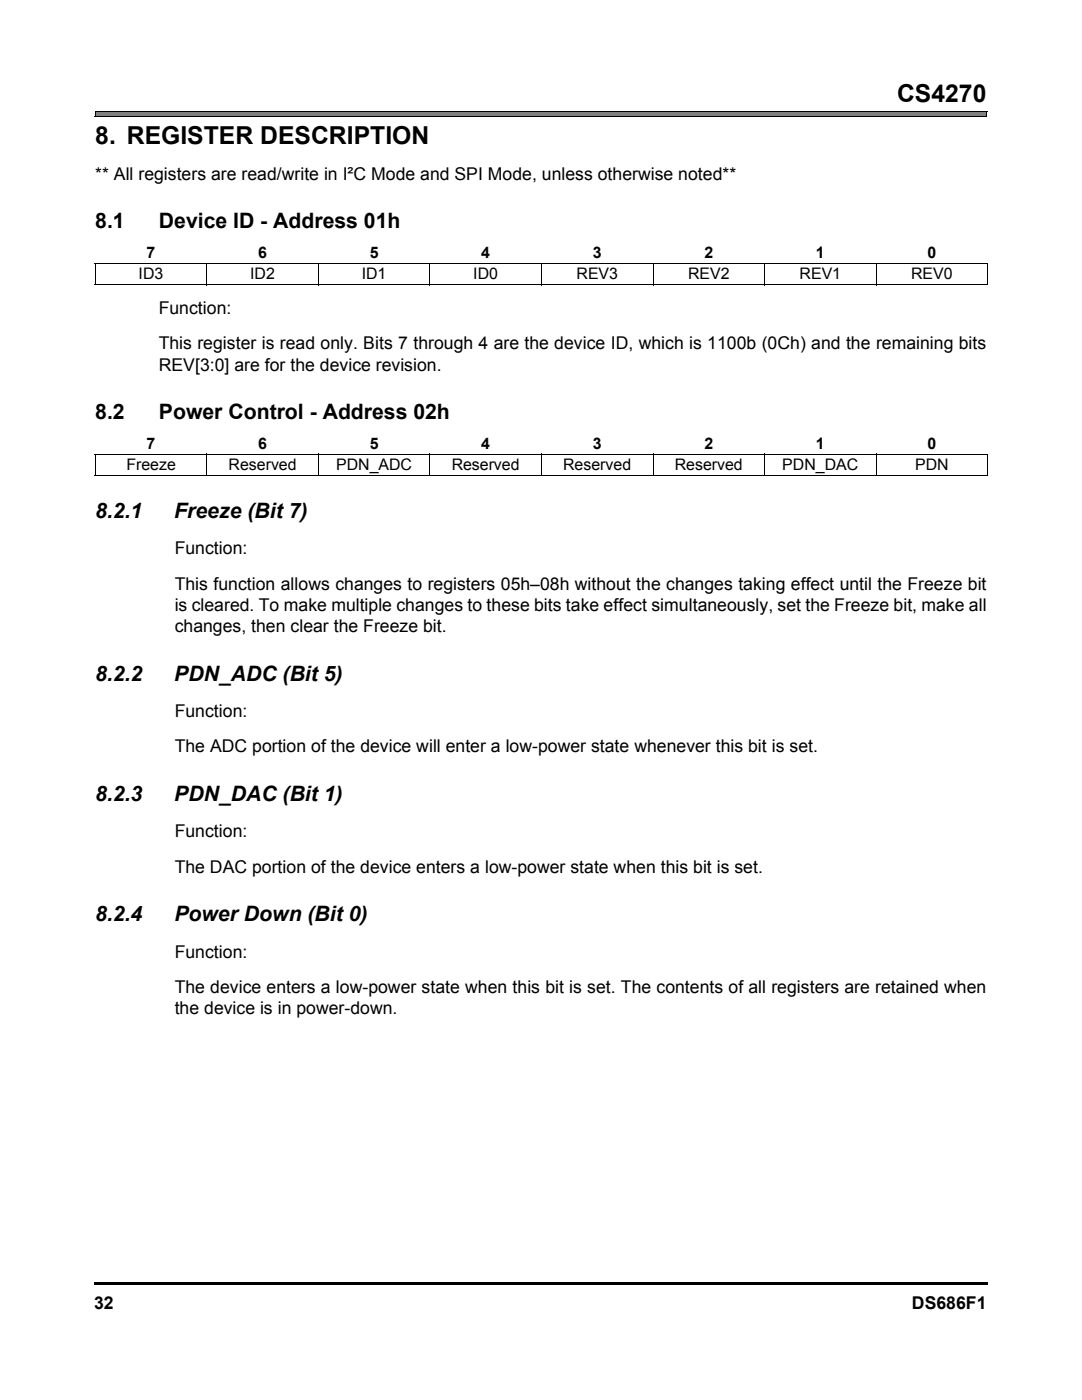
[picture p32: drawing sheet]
<svg xmlns="http://www.w3.org/2000/svg" width="216mm" height="279mm" viewBox="0 0 216 279" stroke-linecap="round" stroke-linejoin="round" font-family="sans-serif">
<defs><g id="words">
<g font-size="4.9">
<text x="179" y="20.3">CS4270</text>
<text x="19" y="28.7">8. REGISTER DESCRIPTION</text>
</g>
<g font-size="4.2">
<text x="19" y="45.5">8.1</text>
<text x="31.7" y="45.5">Device ID - Address 01h</text>
<text x="19" y="83.6">8.2</text>
<text x="31.7" y="83.6">Power Control - Address 02h</text>
<text x="19" y="103.4">8.2.1</text>
<text x="34.8" y="103.4">Freeze (Bit 7)</text>
<text x="19" y="135.8">8.2.2</text>
<text x="34.8" y="135.8">PDN_ADC (Bit 5)</text>
<text x="19" y="159.8">8.2.3</text>
<text x="34.8" y="159.8">PDN_DAC (Bit 1)</text>
<text x="19" y="183.8">8.2.4</text>
<text x="34.8" y="183.8">Power Down (Bit 0)</text>
</g>
<g font-size="3.5">
<text x="19" y="35.9">** All registers are read/write in I²C Mode and SPI Mode, unless otherwise noted**</text>
<text x="31.7" y="62.7">Function:</text>
<text x="31.7" y="69.7">This register is read only. Bits 7 through 4 are the device ID, which is 1100b (0Ch) and the remaining bits</text>
<text x="31.7" y="74">REV[3:0] are for the device revision.</text>
<text x="34.9" y="110.7">Function:</text>
<text x="34.9" y="117.7">This function allows changes to registers 05h–08h without the changes taking effect until the Freeze bit</text>
<text x="34.9" y="121.9">is cleared. To make multiple changes to these bits take effect simultaneously, set the Freeze bit, make all</text>
<text x="34.9" y="126.2">changes, then clear the Freeze bit.</text>
<text x="34.9" y="143.1">Function:</text>
<text x="34.9" y="150.2">The ADC portion of the device will enter a low-power state whenever this bit is set.</text>
<text x="34.9" y="167.1">Function:</text>
<text x="34.9" y="174.2">The DAC portion of the device enters a low-power state when this bit is set.</text>
<text x="34.9" y="191.1">Function:</text>
<text x="34.9" y="202.4">the device is in power-down.</text>
<text x="34.9" y="198.2">The device enters a low-power state when this bit is set. The contents of all registers are retained when</text>
<text x="18.8" y="261.2">32</text>
<text x="182" y="261.2">DS686F1</text>
</g>
<g font-size="3.2">
<text x="29.3" y="51.5">7</text>
<text x="51.5" y="51.5">6</text>
<text x="73.8" y="51.5">5</text>
<text x="96" y="51.5">4</text>
<text x="118.3" y="51.5">3</text>
<text x="140.5" y="51.5">2</text>
<text x="162.8" y="51.5">1</text>
<text x="185.1" y="51.5">0</text>
<text x="27.7" y="55.8">ID3</text>
<text x="49.9" y="55.8">ID2</text>
<text x="72.2" y="55.8">ID1</text>
<text x="94.4" y="55.8">ID0</text>
<text x="115" y="55.8">REV3</text>
<text x="137.3" y="55.8">REV2</text>
<text x="159.6" y="55.8">REV1</text>
<text x="181.8" y="55.8">REV0</text>
<text x="29.3" y="89.6">7</text>
<text x="51.5" y="89.6">6</text>
<text x="73.8" y="89.6">5</text>
<text x="96" y="89.6">4</text>
<text x="118.3" y="89.6">3</text>
<text x="140.5" y="89.6">2</text>
<text x="162.8" y="89.6">1</text>
<text x="185.1" y="89.6">0</text>
<text x="25.2" y="93.9">Freeze</text>
<text x="45.6" y="93.9">Reserved</text>
<text x="67.1" y="93.9">PDN_ADC</text>
<text x="90.1" y="93.9">Reserved</text>
<text x="112.4" y="93.9">Reserved</text>
<text x="134.6" y="93.9">Reserved</text>
<text x="156.1" y="93.9">PDN_DAC</text>
<text x="182.6" y="93.9">PDN</text>
</g>
</g></defs>
<path d="M18.8 255.9h.2v.5h-.2zM19 255.9h178.1v.5h-178.1z" fill="#000"/>
<g fill="#fff">
<path d="M18.8 258.8h178v3.4h-178z"/>
<path d="M19 7.9h60.8v12.5h-60.8z"/>
</g>
<path d="M19 22.2h177.9v1.1h-177.9z" fill="#808080"/>
<g fill="none" stroke="#000" stroke-width=".2">
<path d="M18.9 23.3h178M19 22.2h178M18.9 52.6h178.3M18.9 56.8h178.3M19 52.7v4M41.3 52.5v4.4M63.5 52.5v4.4M85.8 52.5v4.4M108 52.5v4.4M130.3 52.5v4.4M152.6 52.5v4.4M174.8 52.5v4.4"/>
<path d="M197.1 52.7v4M18.9 90.7h178.3M18.9 94.9h178.3M19 90.8v4M41.3 90.6v4.4M63.5 90.6v4.4M85.8 90.6v4.4M108 90.6v4.4M130.3 90.6v4.4M152.6 90.6v4.4M174.8 90.6v4.4M197.1 90.8v4"/>
</g>
<path d="M18.9 22.1h.1v1.2h-.1zM196.8 22.2h.2v1.2h-.2z" fill="#000"/>
<use href="#words"/>
</svg>
